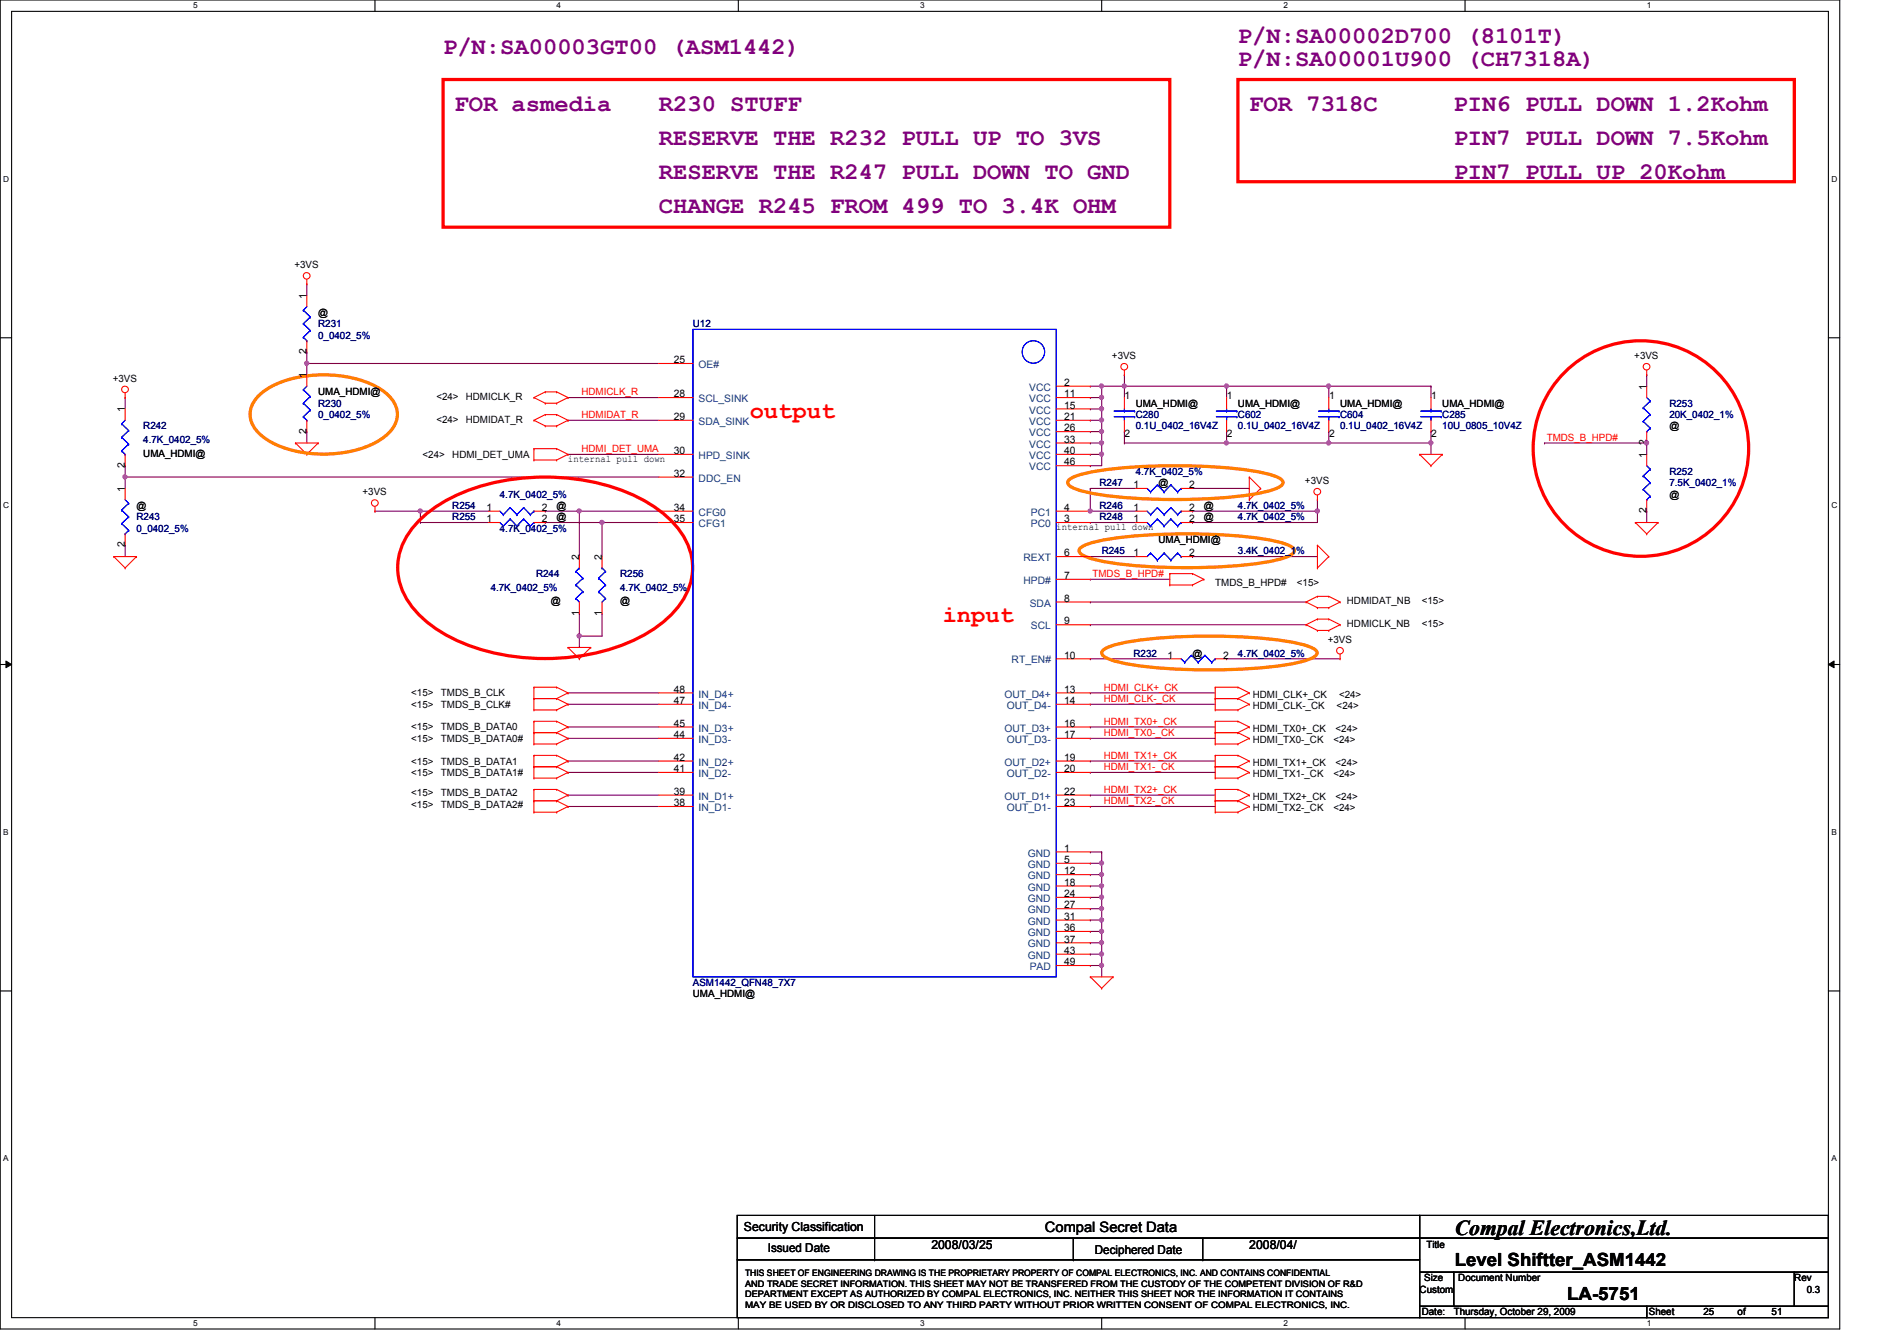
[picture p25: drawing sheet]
<svg xmlns="http://www.w3.org/2000/svg" width="297mm" height="210mm" viewBox="0 0 297 210" stroke-linecap="round" stroke-linejoin="round" font-family="sans-serif">
<defs><g id="words">
<g font-size="3.7" fill="#800080">
<text x="69.4" y="8.5">P/N:SA00003GT00 (ASM1442)</text>
<text x="193.8" y="10.3">P/N:SA00001U900 (CH7318A)</text>
<text x="193.8" y="6.7">P/N:SA00002D700 (8101T)</text>
<text x="71.2" y="17.4">FOR asmedia</text>
<text x="103.2" y="17.4">R230 STUFF</text>
<text x="195.6" y="17.4">FOR 7318C</text>
<text x="227.6" y="17.4">PIN6 PULL DOWN 1.2Kohm</text>
<text x="103.2" y="22.7">RESERVE THE R232 PULL UP TO 3VS</text>
<text x="227.6" y="22.7">PIN7 PULL DOWN 7.5Kohm</text>
<text x="103.2" y="28.1">RESERVE THE R247 PULL DOWN TO GND</text>
<text x="227.6" y="28.1">PIN7 PULL UP 20Kohm</text>
<text x="103.2" y="33.4">CHANGE R245 FROM 499 TO 3.4K OHM</text>
</g>
<g font-size="3.7" fill="#f00">
<text x="117.4" y="65.4">output</text>
<text x="147.6" y="97.4">input</text>
</g>
<text font-size="3.3" x="227.8" y="193.3">Compal Electronics,Ltd.</text>
<g font-size="2.8">
<text x="227.8" y="198.2">Level Shiftter_ASM1442</text>
<text x="245.4" y="203.5">LA-5751</text>
</g>
<text font-size="2.2" x="163.6" y="192.8">Compal Secret Data</text>
<g font-size="1.9">
<text x="116.5" y="192.7">Security Classification</text>
<text x="120.2" y="196">Issued Date</text>
<text x="145.8" y="195.6">2008/03/25</text>
<text x="171.4" y="196.2">Deciphered Date</text>
<text x="195.6" y="195.6">2008/04/</text>
</g>
<g font-size="1.6">
<text x="46.1" y="42">+3VS</text>
<text x="48" y="46.8" transform="rotate(-90 48 46.8)">1</text>
<text x="49.8" y="49.4">@</text>
<text x="17.6" y="59.8">+3VS</text>
<text x="48" y="59.2" transform="rotate(-90 48 59.2)">1</text>
<text x="48" y="55.5" transform="rotate(-90 48 55.5)">2</text>
<text x="105.5" y="56.9">25</text>
<text x="174.1" y="56.2">+3VS</text>
<text x="255.9" y="56.2">+3VS</text>
<text x="19.6" y="64.6" transform="rotate(-90 19.6 64.6)">1</text>
<text x="49.8" y="61.9">UMA_HDMI@</text>
<text x="68.3" y="62.6">&lt;24&gt;</text>
<text x="72.9" y="62.6">HDMICLK_R</text>
<text x="105.5" y="62.2">28</text>
<text x="105.5" y="65.7">29</text>
<text x="166.6" y="60.4">2</text>
<text x="166.6" y="62.2">11</text>
<text x="166.6" y="64">15</text>
<text x="166.6" y="65.7">21</text>
<text x="176.1" y="62.4">1</text>
<text x="177.8" y="63.7">UMA_HDMI@</text>
<text x="192.1" y="62.4">1</text>
<text x="193.8" y="63.7">UMA_HDMI@</text>
<text x="208.1" y="62.4">1</text>
<text x="209.8" y="63.7">UMA_HDMI@</text>
<text x="224.1" y="62.4">1</text>
<text x="225.8" y="63.7">UMA_HDMI@</text>
<text x="257.8" y="61" transform="rotate(-90 257.8 61)">1</text>
<text x="22.4" y="71.5">UMA_HDMI@</text>
<text x="48" y="67.9" transform="rotate(-90 48 67.9)">2</text>
<text x="66.2" y="71.7">&lt;24&gt;</text>
<text x="68.3" y="66.2">&lt;24&gt;</text>
<text x="70.8" y="71.7">HDMI_DET_UMA</text>
<text x="72.9" y="66.2">HDMIDAT_R</text>
<text x="105.5" y="71.1">30</text>
<text x="166.6" y="67.5">26</text>
<text x="166.6" y="69.3">33</text>
<text x="166.6" y="71.1">40</text>
<text x="176.1" y="68.5">2</text>
<text x="192.1" y="68.5">2</text>
<text x="208.1" y="68.5">2</text>
<text x="224.1" y="68.5">2</text>
<text x="257.8" y="71.7" transform="rotate(-90 257.8 71.7)">1</text>
<text x="257.8" y="69.7" transform="rotate(-90 257.8 69.7)">2</text>
<text x="261.4" y="67.2">@</text>
<text x="19.6" y="77" transform="rotate(-90 19.6 77)">1</text>
<text x="19.6" y="73.2" transform="rotate(-90 19.6 73.2)">2</text>
<text x="56.8" y="77.6">+3VS</text>
<text x="88.9" y="72.3">internal pull down</text>
<text x="105.5" y="74.6">32</text>
<text x="166.6" y="72.9">46</text>
<text x="177.5" y="76.4">1</text>
<text x="181.4" y="76.1">@</text>
<text x="186.2" y="76.4">2</text>
<text x="204.3" y="75.8">+3VS</text>
<text x="261.4" y="77.9">@</text>
<text x="21.4" y="79.7">@</text>
<text x="76.2" y="81.7">1</text>
<text x="76.2" y="80">1</text>
<text x="84.8" y="81.7">2</text>
<text x="84.8" y="80">2</text>
<text x="87.2" y="81.4">@</text>
<text x="87.2" y="79.7">@</text>
<text x="105.5" y="80">34</text>
<text x="105.5" y="81.7">35</text>
<text x="165.4" y="83">internal pull down</text>
<text x="166.6" y="80">4</text>
<text x="166.6" y="81.7">3</text>
<text x="177.5" y="81.7">1</text>
<text x="177.5" y="80">1</text>
<text x="186.2" y="81.7">2</text>
<text x="186.2" y="80">2</text>
<text x="188.5" y="81.4">@</text>
<text x="188.5" y="79.7">@</text>
<text x="257.8" y="80.3" transform="rotate(-90 257.8 80.3)">2</text>
<text x="19.6" y="85.7" transform="rotate(-90 19.6 85.7)">2</text>
<text x="90.7" y="87.7" transform="rotate(-90 90.7 87.7)">2</text>
<text x="94.2" y="87.7" transform="rotate(-90 94.2 87.7)">2</text>
<text x="166.6" y="87.1">6</text>
<text x="177.5" y="87.1">1</text>
<text x="181.4" y="85">UMA_HDMI@</text>
<text x="186.2" y="87.1">2</text>
<text x="86.3" y="94.6">@</text>
<text x="97.1" y="94.6">@</text>
<text x="166.6" y="90.6">7</text>
<text x="166.6" y="94.2">8</text>
<text x="190.3" y="91.8">TMDS_B_HPD#</text>
<text x="203.1" y="91.8">&lt;15&gt;</text>
<text x="210.9" y="94.6">HDMIDAT_NB</text>
<text x="222.6" y="94.6">&lt;15&gt;</text>
<text x="90.7" y="96.4" transform="rotate(-90 90.7 96.4)">1</text>
<text x="94.2" y="96.4" transform="rotate(-90 94.2 96.4)">1</text>
<text x="166.6" y="97.7">9</text>
<text x="207.9" y="100.7">+3VS</text>
<text x="210.9" y="98.2">HDMICLK_NB</text>
<text x="222.6" y="98.2">&lt;15&gt;</text>
<text x="166.6" y="103.1">10</text>
<text x="182.8" y="103.1">1</text>
<text x="186.7" y="102.8">@</text>
<text x="191.5" y="103.1">2</text>
<text x="64.4" y="109">&lt;15&gt;</text>
<text x="64.4" y="110.8">&lt;15&gt;</text>
<text x="69" y="109">TMDS_B_CLK</text>
<text x="69" y="110.8">TMDS_B_CLK#</text>
<text x="105.5" y="108.4">48</text>
<text x="105.5" y="110.2">47</text>
<text x="105.5" y="113.7">45</text>
<text x="166.6" y="108.4">13</text>
<text x="166.6" y="110.2">14</text>
<text x="166.6" y="113.7">16</text>
<text x="196.2" y="109.2">HDMI_CLK+_CK</text>
<text x="196.2" y="111">HDMI_CLK-_CK</text>
<text x="209.3" y="111">&lt;24&gt;</text>
<text x="209.7" y="109.2">&lt;24&gt;</text>
<text x="64.4" y="119.7">&lt;15&gt;</text>
<text x="64.4" y="114.3">&lt;15&gt;</text>
<text x="64.4" y="116.1">&lt;15&gt;</text>
<text x="69" y="119.7">TMDS_B_DATA1</text>
<text x="69" y="114.3">TMDS_B_DATA0</text>
<text x="69" y="116.1">TMDS_B_DATA0#</text>
<text x="105.5" y="115.5">44</text>
<text x="105.5" y="119.1">42</text>
<text x="166.6" y="115.5">17</text>
<text x="166.6" y="119.1">19</text>
<text x="196.2" y="114.5">HDMI_TX0+_CK</text>
<text x="196.2" y="116.3">HDMI_TX0-_CK</text>
<text x="196.2" y="119.8">HDMI_TX1+_CK</text>
<text x="208.8" y="116.3">&lt;24&gt;</text>
<text x="209.1" y="114.5">&lt;24&gt;</text>
<text x="209.1" y="119.8">&lt;24&gt;</text>
<text x="64.4" y="124.7">&lt;15&gt;</text>
<text x="64.4" y="121.5">&lt;15&gt;</text>
<text x="69" y="124.7">TMDS_B_DATA2</text>
<text x="69" y="121.5">TMDS_B_DATA1#</text>
<text x="105.5" y="120.9">41</text>
<text x="105.5" y="124.4">39</text>
<text x="166.6" y="120.9">20</text>
<text x="166.6" y="124.4">22</text>
<text x="196.2" y="121.6">HDMI_TX1-_CK</text>
<text x="196.2" y="125.2">HDMI_TX2+_CK</text>
<text x="208.8" y="121.6">&lt;24&gt;</text>
<text x="209.1" y="125.2">&lt;24&gt;</text>
<text x="64.4" y="126.4">&lt;15&gt;</text>
<text x="69" y="126.4">TMDS_B_DATA2#</text>
<text x="105.5" y="126.2">38</text>
<text x="166.6" y="126.2">23</text>
<text x="196.2" y="127">HDMI_TX2-_CK</text>
<text x="208.8" y="127">&lt;24&gt;</text>
<text x="166.6" y="136.9">12</text>
<text x="166.6" y="135.1">5</text>
<text x="166.6" y="133.3">1</text>
<text x="166.6" y="138.6">18</text>
<text x="166.6" y="140.4">24</text>
<text x="166.6" y="142.2">27</text>
<text x="166.6" y="144">31</text>
<text x="166.6" y="145.8">36</text>
<text x="166.6" y="147.5">37</text>
<text x="166.6" y="149.3">43</text>
<text x="166.6" y="151.1">49</text>
<text x="108.5" y="156.1">UMA_HDMI@</text>
<text x="223.3" y="195.4">Title</text>
<text x="222.3" y="202.4">Custom</text>
<text x="223" y="200.6">Size</text>
<text x="228.3" y="200.6">Document Number</text>
<text x="281" y="200.6">Rev</text>
<text x="282.9" y="202.4">0.3</text>
<text x="222.6" y="205.9">Date:</text>
<text x="227.6" y="205.9">Thursday, October 29, 2009</text>
<text x="258.2" y="205.9">Sheet</text>
<text x="266.7" y="205.9">25</text>
<text x="272.1" y="205.9">of</text>
<text x="277.4" y="205.9">51</text>
</g>
<g font-size="1.6" fill="#000080">
<text x="49.8" y="51.2">R231</text>
<text x="49.8" y="53">0_0402_5%</text>
<text x="108.5" y="51.2">U12</text>
<text x="49.8" y="63.7">R230</text>
<text x="49.8" y="65.4">0_0402_5%</text>
<text x="177.8" y="65.4">C280</text>
<text x="193.8" y="65.4">C602</text>
<text x="209.8" y="65.4">C604</text>
<text x="225.8" y="65.4">C285</text>
<text x="261.4" y="63.7">R253</text>
<text x="261.4" y="65.4">20K_0402_1%</text>
<text x="22.4" y="67.2">R242</text>
<text x="22.4" y="69.3">4.7K_0402_5%</text>
<text x="177.8" y="67.2">0.1U_0402_16V4Z</text>
<text x="193.8" y="67.2">0.1U_0402_16V4Z</text>
<text x="209.8" y="67.2">0.1U_0402_16V4Z</text>
<text x="225.8" y="67.2">10U_0805_10V4Z</text>
<text x="78.3" y="77.9">4.7K_0402_5%</text>
<text x="172.2" y="76.1">R247</text>
<text x="177.8" y="74.3">4.7K_0402_5%</text>
<text x="261.4" y="74.3">R252</text>
<text x="261.4" y="76.1">7.5K_0402_1%</text>
<text x="21.4" y="81.4">R243</text>
<text x="21.4" y="83.2">0_0402_5%</text>
<text x="70.8" y="81.4">R255</text>
<text x="70.8" y="79.7">R254</text>
<text x="78.3" y="83.2">4.7K_0402_5%</text>
<text x="172.2" y="81.4">R248</text>
<text x="172.2" y="79.7">R246</text>
<text x="193.8" y="81.4">4.7K_0402_5%</text>
<text x="193.8" y="79.7">4.7K_0402_5%</text>
<text x="172.5" y="86.8">R245</text>
<text x="193.8" y="86.8">3.4K_0402_1%</text>
<text x="76.8" y="92.5">4.7K_0402_5%</text>
<text x="83.9" y="90.3">R244</text>
<text x="97.1" y="90.3">R256</text>
<text x="97.1" y="92.5">4.7K_0402_5%</text>
<text x="177.5" y="102.8">R232</text>
<text x="193.8" y="102.8">4.7K_0402_5%</text>
<text x="108.5" y="154.3">ASM1442_QFN48_7X7</text>
</g>
<g font-size="1.6" fill="#004080">
<text x="109.4" y="57.6">OE#</text>
<text x="109.4" y="62.9">SCL_SINK</text>
<text x="161.2" y="61.2">VCC</text>
<text x="161.2" y="62.9">VCC</text>
<text x="161.2" y="64.7">VCC</text>
<text x="109.4" y="66.5">SDA_SINK</text>
<text x="109.4" y="71.8">HPD_SINK</text>
<text x="161.2" y="66.5">VCC</text>
<text x="161.2" y="68.3">VCC</text>
<text x="161.2" y="70.1">VCC</text>
<text x="161.2" y="71.8">VCC</text>
<text x="109.4" y="75.4">DDC_EN</text>
<text x="161.2" y="73.6">VCC</text>
<text x="109.4" y="80.7">CFG0</text>
<text x="109.4" y="82.5">CFG1</text>
<text x="161.4" y="80.7">PC1</text>
<text x="161.4" y="82.5">PC0</text>
<text x="160.3" y="87.8">REXT</text>
<text x="160.3" y="91.4">HPD#</text>
<text x="161.2" y="95">SDA</text>
<text x="161.4" y="98.5">SCL</text>
<text x="158.4" y="103.8">RT_EN#</text>
<text x="109.4" y="109.2">IN_D4+</text>
<text x="109.4" y="111">IN_D4-</text>
<text x="157.3" y="109.2">OUT_D4+</text>
<text x="157.6" y="111">OUT_D4-</text>
<text x="109.4" y="114.5">IN_D3+</text>
<text x="109.4" y="116.3">IN_D3-</text>
<text x="109.4" y="119.8">IN_D2+</text>
<text x="157.3" y="114.5">OUT_D3+</text>
<text x="157.3" y="119.8">OUT_D2+</text>
<text x="157.6" y="116.3">OUT_D3-</text>
<text x="109.4" y="121.6">IN_D2-</text>
<text x="109.4" y="125.2">IN_D1+</text>
<text x="157.3" y="125.2">OUT_D1+</text>
<text x="157.6" y="121.6">OUT_D2-</text>
<text x="109.4" y="127">IN_D1-</text>
<text x="157.6" y="127">OUT_D1-</text>
<text x="160.9" y="137.6">GND</text>
<text x="160.9" y="135.8">GND</text>
<text x="160.9" y="134.1">GND</text>
<text x="160.9" y="139.4">GND</text>
<text x="160.9" y="141.2">GND</text>
<text x="160.9" y="143">GND</text>
<text x="160.9" y="144.7">GND</text>
<text x="160.9" y="146.5">GND</text>
<text x="160.9" y="148.3">GND</text>
<text x="160.9" y="150.1">GND</text>
<text x="161.2" y="151.8">PAD</text>
</g>
<g font-size="1.6" fill="#f00">
<text x="91.1" y="65.4">HDMIDAT_R</text>
<text x="91.1" y="61.9">HDMICLK_R</text>
<text x="91.1" y="70.8">HDMI_DET_UMA</text>
<text x="242.2" y="69">TMDS_B_HPD#</text>
<text x="171.1" y="90.3">TMDS_B_HPD#</text>
<text x="172.8" y="108.1">HDMI_CLK+_CK</text>
<text x="172.8" y="109.9">HDMI_CLK-_CK</text>
<text x="172.8" y="113.5">HDMI_TX0+_CK</text>
<text x="172.8" y="118.8">HDMI_TX1+_CK</text>
<text x="172.8" y="115.2">HDMI_TX0-_CK</text>
<text x="172.8" y="125.9">HDMI_TX2-_CK</text>
<text x="172.8" y="124.1">HDMI_TX2+_CK</text>
<text x="172.8" y="120.6">HDMI_TX1-_CK</text>
</g>
<g font-size="1.4">
<text x="116.7" y="199.7">THIS SHEET OF ENGINEERING DRAWING IS THE PROPRIETARY PROPERTY OF COMPAL ELECTRONICS, INC. AND CONTAINS CONFIDENTIAL</text>
<text x="116.7" y="201.4">AND TRADE SECRET INFORMATION. THIS SHEET MAY NOT BE TRANSFERED FROM THE CUSTODY OF THE COMPETENT DIVISION OF R&amp;D</text>
<text x="116.7" y="203">DEPARTMENT EXCEPT AS AUTHORIZED BY COMPAL ELECTRONICS, INC. NEITHER THIS SHEET NOR THE INFORMATION IT CONTAINS</text>
<text x="116.7" y="204.7">MAY BE USED BY OR DISCLOSED TO ANY THIRD PARTY WITHOUT PRIOR WRITTEN CONSENT OF COMPAL ELECTRONICS, INC.</text>
</g>
<g font-size="1.3">
<text x="30.3" y="1.3">5</text>
<text x="87.2" y="1.3">4</text>
<text x="144.1" y="1.3">3</text>
<text x="201" y="1.3">2</text>
<text x="257.8" y="1.3">1</text>
<text x=".5" y="28.4">D</text>
<text x="286.8" y="28.4">D</text>
<text x=".5" y="79.5">C</text>
<text x="286.8" y="79.5">C</text>
<text x=".5" y="130.7">B</text>
<text x="286.8" y="130.7">B</text>
<text x=".5" y="181.8">A</text>
<text x="286.8" y="181.8">A</text>
<text x="30.3" y="207.6">5</text>
<text x="87.2" y="207.6">4</text>
<text x="144.1" y="207.6">3</text>
<text x="201" y="207.6">2</text>
<text x="257.8" y="207.6">1</text>
</g>
</g></defs>
<path d="M0 0h288.1v208h-288.1zM1.8 1.8h284.5v204.4h-284.5z" fill="none" stroke="#000" stroke-width=".17"/>
<g fill="#fff">
<path d="M30.3 .2h.6v1.4h-.6z"/>
<path d="M30.3 206.4h.6v1.4h-.6z"/>
</g>
<path d="M58.7 0v1.8M58.7 206.2v1.8" fill="none" stroke="#000" stroke-width=".17"/>
<g fill="#fff">
<path d="M87.2 .2h.6v1.4h-.6z"/>
<path d="M87.2 206.4h.6v1.4h-.6z"/>
</g>
<path d="M115.6 0v1.8M115.6 206.2v1.8" fill="none" stroke="#000" stroke-width=".17"/>
<g fill="#fff">
<path d="M144.1 .2h.6v1.4h-.6z"/>
<path d="M144.1 206.4h.6v1.4h-.6z"/>
</g>
<path d="M172.5 0v1.8M172.5 206.2v1.8" fill="none" stroke="#000" stroke-width=".17"/>
<g fill="#fff">
<path d="M201 .2h.6v1.4h-.6z"/>
<path d="M201 206.4h.6v1.4h-.6z"/>
</g>
<path d="M229.4 0v1.8M229.4 206.2v1.8" fill="none" stroke="#000" stroke-width=".17"/>
<g fill="#fff">
<path d="M257.8 .2h.7v1.4h-.7z"/>
<path d="M257.8 206.4h.7v1.4h-.7z"/>
<path d="M.5 27.3h.9v1.4h-.9z"/>
<path d="M286.8 27.3h.9v1.4h-.9z"/>
<path d="M.5 78.4h.9v1.4h-.9z"/>
<path d="M286.8 78.4h.9v1.4h-.9z"/>
</g>
<path d="M0 52.9h1.8M286.3 52.9h1.8" fill="none" stroke="#000" stroke-width=".17"/>
<g fill="#fff">
<path d="M.5 129.5h.8v1.4h-.8z"/>
<path d="M286.8 129.5h.8v1.4h-.8z"/>
</g>
<path d="M0 104h1.8M286.3 104h1.8" fill="none" stroke="#000" stroke-width=".17"/>
<path d="M.9 103.5l.9 .5-.9 .5zM286.3 104l.9-.5v1z" fill="#000"/>
<path d="M.9 103.5l.9 .5-.9 .5zM286.3 104l.9-.5v1z" fill="none" stroke="#000" stroke-width=".16"/>
<g fill="#fff">
<path d="M.5 180.6h.8v1.4h-.8z"/>
<path d="M286.8 180.6h.8v1.4h-.8z"/>
</g>
<path d="M0 155.1h1.8M286.3 155.1h1.8" fill="none" stroke="#000" stroke-width=".17"/>
<g fill="none" stroke="#800040" stroke-width=".17">
<path d="M176.1 58.7h.1M176.1 58.7v3.5M19.6 62.2h.1M19.6 74.7h.1M19.6 72.9h.1M19.6 62.2v1.8M19.6 72.9v3.6M170.7 72.9h.1M170.7 72.9h1.8M176.1 60.5h.1M208.1 60.5h.1M208.1 60.5h16"/>
<path d="M224.1 60.5h.1M224.1 60.5v1.7"/>
</g>
<circle cx="208" cy="60.4" r=".32" fill="#f0f"/>
<circle cx="208" cy="60.4" r=".32" fill="none" stroke="#f0f" stroke-width=".17"/>
<path d="M176.1 67.6h.1M176.1 67.6v1.7M224.1 69.3h.1M224.1 69.3v1.8M170.7 108.5h.1M170.7 108.5h19.6" fill="none" stroke="#800040" stroke-width=".17"/>
<circle cx="224" cy="69.3" r=".32" fill="#f0f"/>
<circle cx="224" cy="69.3" r=".32" fill="none" stroke="#f0f" stroke-width=".17"/>
<path d="M48 56.9h.1M48 56.9v1.8M88.9 126.2h.1M88.9 126.2h14.3M172.5 135.1h.1M172.5 135.1v1.8" fill="none" stroke="#800040" stroke-width=".17"/>
<circle cx="172.5" cy="135.1" r=".32" fill="#f0f"/>
<circle cx="172.5" cy="135.1" r=".32" fill="none" stroke="#f0f" stroke-width=".17"/>
<path d="M19.6 74.7h.1M19.6 74.7h83.6M170.7 135.1h.1M170.7 135.1h1.8" fill="none" stroke="#800040" stroke-width=".17"/>
<circle cx="19.6" cy="74.6" r=".32" fill="#f0f"/>
<circle cx="19.6" cy="74.6" r=".32" fill="none" stroke="#f0f" stroke-width=".17"/>
<path d="M170.7 65.8h.1M170.7 65.8h1.8M172.5 67.6h.1M172.5 67.6v1.7" fill="none" stroke="#800040" stroke-width=".17"/>
<circle cx="172.5" cy="67.5" r=".32" fill="#f0f"/>
<circle cx="172.5" cy="67.5" r=".32" fill="none" stroke="#f0f" stroke-width=".17"/>
<path d="M48 56.9h.1M48 56.9h55.2" fill="none" stroke="#800040" stroke-width=".17"/>
<circle cx="48" cy="56.9" r=".32" fill="#f0f"/>
<circle cx="48" cy="56.9" r=".32" fill="none" stroke="#f0f" stroke-width=".17"/>
<path d="M48 44.4h.1M48 55.1h.1M48 44.4v1.8M48 55.1v1.8M88.9 119.1h.1M88.9 110.2h.1M88.9 119.1h14.3M88.9 110.2h14.3M170.7 142.2h.1M170.7 142.2h1.8M172.5 142.2h.1M172.5 142.2v1.8" fill="none" stroke="#800040" stroke-width=".17"/>
<circle cx="172.5" cy="142.2" r=".32" fill="#f0f"/>
<circle cx="172.5" cy="142.2" r=".32" fill="none" stroke="#f0f" stroke-width=".17"/>
<path d="M48 67.6h.1M48 67.6v1.7M170.7 71.1h.1M170.7 62.2h.1M170.7 71.1h1.8M170.7 62.2h1.8M170.7 149.4h.1M170.7 149.4h1.8" fill="none" stroke="#800040" stroke-width=".17"/>
<circle cx="172.5" cy="62.2" r=".32" fill="#f0f"/>
<circle cx="172.5" cy="62.2" r=".32" fill="none" stroke="#f0f" stroke-width=".17"/>
<path d="M172.5 136.9h.1M172.5 136.9v1.8" fill="none" stroke="#800040" stroke-width=".17"/>
<circle cx="172.5" cy="136.9" r=".32" fill="#f0f"/>
<circle cx="172.5" cy="136.9" r=".32" fill="none" stroke="#f0f" stroke-width=".17"/>
<path d="M170.7 136.9h.1M170.7 126.2h.1M170.7 136.9h1.8M170.7 126.2h19.6M172.5 144h.1M172.5 144v1.8" fill="none" stroke="#800040" stroke-width=".17"/>
<circle cx="172.5" cy="144" r=".32" fill="#f0f"/>
<circle cx="172.5" cy="144" r=".32" fill="none" stroke="#f0f" stroke-width=".17"/>
<path d="M172.5 60.5h.1M172.5 60.5v1.7M170.7 144h.1M170.7 144h1.8" fill="none" stroke="#800040" stroke-width=".17"/>
<circle cx="172.5" cy="60.4" r=".32" fill="#f0f"/>
<circle cx="172.5" cy="60.4" r=".32" fill="none" stroke="#f0f" stroke-width=".17"/>
<path d="M172.5 62.2h.1M172.5 62.2v1.8M88.9 120.9h.1M88.9 120.9h14.3M170.7 133.3h.1M170.7 133.3h1.8M172.5 147.6h.1M172.5 147.6v1.8" fill="none" stroke="#800040" stroke-width=".17"/>
<circle cx="172.5" cy="147.5" r=".32" fill="#f0f"/>
<circle cx="172.5" cy="147.5" r=".32" fill="none" stroke="#f0f" stroke-width=".17"/>
<path d="M172.5 69.3h.1M172.5 69.3v1.8M170.7 97.8h.1M170.7 97.8h33.8" fill="none" stroke="#800040" stroke-width=".17"/>
<circle cx="172.5" cy="69.3" r=".32" fill="#f0f"/>
<circle cx="172.5" cy="69.3" r=".32" fill="none" stroke="#f0f" stroke-width=".17"/>
<path d="M170.7 67.6h.1M170.7 67.6h1.8M172.5 64h.1M172.5 64v1.8M206.3 80h.1M206.3 80v1.8" fill="none" stroke="#800040" stroke-width=".17"/>
<circle cx="206.3" cy="80" r=".32" fill="#f0f"/>
<circle cx="206.3" cy="80" r=".32" fill="none" stroke="#f0f" stroke-width=".17"/>
<g fill="none" stroke="#800040" stroke-width=".17">
<path d="M170.7 69.3h.1M170.7 69.3h1.8M172.5 65.8h.1M172.5 65.8v1.8M170.7 90.7h.1M170.7 90.7h12.5M186.7 80h.1M186.7 81.8h.1M186.7 80h19.6M186.7 81.8h19.6M88.9 113.8h.1M88.9 113.8h14.3"/>
<path d="M170.7 124.5h.1M170.7 124.5h19.6"/>
</g>
<circle cx="172.5" cy="65.8" r=".32" fill="#f0f"/>
<circle cx="172.5" cy="65.8" r=".32" fill="none" stroke="#f0f" stroke-width=".17"/>
<path d="M170.7 64h.1M170.7 64h1.8" fill="none" stroke="#800040" stroke-width=".17"/>
<circle cx="172.5" cy="64" r=".32" fill="#f0f"/>
<circle cx="172.5" cy="64" r=".32" fill="none" stroke="#f0f" stroke-width=".17"/>
<path d="M170.7 138.7h.1M170.7 138.7h1.8M172.5 138.7h.1M172.5 138.7v1.8" fill="none" stroke="#800040" stroke-width=".17"/>
<circle cx="172.5" cy="138.7" r=".32" fill="#f0f"/>
<circle cx="172.5" cy="138.7" r=".32" fill="none" stroke="#f0f" stroke-width=".17"/>
<path d="M88.9 108.5h.1M88.9 108.5h14.3M172.5 145.8h.1M172.5 145.8v1.8" fill="none" stroke="#800040" stroke-width=".17"/>
<circle cx="172.5" cy="145.8" r=".32" fill="#f0f"/>
<circle cx="172.5" cy="145.8" r=".32" fill="none" stroke="#f0f" stroke-width=".17"/>
<path d="M172.5 71.1h.1M172.5 71.1v1.8M90.7 80h.1M90.7 80h12.5M88.9 124.5h.1M88.9 124.5h14.3M172.5 133.3h.1M172.5 133.3v1.8M170.7 145.8h.1M170.7 145.8h1.8" fill="none" stroke="#800040" stroke-width=".17"/>
<circle cx="172.5" cy="71.1" r=".32" fill="#f0f"/>
<circle cx="172.5" cy="71.1" r=".32" fill="none" stroke="#f0f" stroke-width=".17"/>
<path d="M88.9 71.1h.1M88.9 71.1h14.3M88.9 115.6h.1M88.9 115.6h14.3M170.7 110.2h.1M170.7 110.2h19.6M172.5 140.5h.1M172.5 140.5v1.7" fill="none" stroke="#800040" stroke-width=".17"/>
<circle cx="172.5" cy="140.4" r=".32" fill="#f0f"/>
<circle cx="172.5" cy="140.4" r=".32" fill="none" stroke="#f0f" stroke-width=".17"/>
<path d="M176.1 60.5h.1M176.1 60.5h16M192.1 67.6h.1M192.1 67.6v1.7M170.7 140.5h.1M170.7 140.5h1.8" fill="none" stroke="#800040" stroke-width=".17"/>
<circle cx="176" cy="60.4" r=".32" fill="#f0f"/>
<circle cx="176" cy="60.4" r=".32" fill="none" stroke="#f0f" stroke-width=".17"/>
<path d="M172.5 60.5h.1M172.5 60.5h3.6M192.1 60.5h.1M192.1 60.5v1.7M192.1 60.5h16M206.3 78.2h.1M206.3 78.2v1.8M208.1 67.6h.1M208.1 67.6v1.7M170.7 113.8h.1M170.7 113.8h19.6" fill="none" stroke="#800040" stroke-width=".17"/>
<circle cx="192" cy="60.4" r=".32" fill="#f0f"/>
<circle cx="192" cy="60.4" r=".32" fill="none" stroke="#f0f" stroke-width=".17"/>
<path d="M208.1 60.5h.1M208.1 60.5v1.7M170.7 87.1h.1M170.7 87.1h7.1M170.7 147.6h.1M170.7 147.6h1.8M172.5 151.1h.1M172.5 151.1v1.8" fill="none" stroke="#800040" stroke-width=".17"/>
<circle cx="172.5" cy="151.1" r=".32" fill="#f0f"/>
<circle cx="172.5" cy="151.1" r=".32" fill="none" stroke="#f0f" stroke-width=".17"/>
<path d="M176.1 69.3h.1M176.1 69.3h16M208.1 69.3h.1M224.1 67.6h.1M224.1 67.6v1.7h-16" fill="none" stroke="#800040" stroke-width=".17"/>
<circle cx="208" cy="69.3" r=".32" fill="#f0f"/>
<circle cx="208" cy="69.3" r=".32" fill="none" stroke="#f0f" stroke-width=".17"/>
<path d="M88.9 65.8h.1M88.9 62.2h.1M88.9 65.8h14.3M88.9 62.2h14.3M192.1 69.3h.1M192.1 69.3h16" fill="none" stroke="#800040" stroke-width=".17"/>
<circle cx="192" cy="69.3" r=".32" fill="#f0f"/>
<circle cx="192" cy="69.3" r=".32" fill="none" stroke="#f0f" stroke-width=".17"/>
<path d="M170.7 60.5h.1M170.7 60.5h1.8M170.7 80h.1M170.7 80h7.1M186.7 87.1h.1M186.7 87.1h19.6M172.5 149.4h.1M172.5 149.4v1.7" fill="none" stroke="#800040" stroke-width=".17"/>
<circle cx="172.5" cy="149.3" r=".32" fill="#f0f"/>
<circle cx="172.5" cy="149.3" r=".32" fill="none" stroke="#f0f" stroke-width=".17"/>
<path d="M65.8 80h.1M65.8 80h10.7M94.3 81.8h.1M94.3 81.8h8.9M170.7 151.1h.1M170.7 151.1h1.8" fill="none" stroke="#800040" stroke-width=".17"/>
<circle cx="65.8" cy="80" r=".32" fill="#f0f"/>
<circle cx="65.8" cy="80" r=".32" fill="none" stroke="#f0f" stroke-width=".17"/>
<g fill="none" stroke="#800040" stroke-width=".17">
<path d="M241.8 69.3h.1M241.8 69.3h16M19.6 85.3h.1M19.6 85.3v1.8M65.8 81.8h.1M65.8 80h.1M65.8 81.8h10.7M65.8 80v1.8M170.7 81.8h.1M170.7 81.8h7.1M170.7 119.1h.1M170.7 115.6h.1"/>
<path d="M170.7 119.1h19.6M170.7 115.6h19.6M170.7 120.9h.1M170.7 120.9h19.6"/>
</g>
<circle cx="257.8" cy="69.3" r=".32" fill="#f0f"/>
<circle cx="257.8" cy="69.3" r=".32" fill="none" stroke="#f0f" stroke-width=".17"/>
<path d="M257.8 58.7h.1M257.8 58.7v1.8M257.8 69.3h.1M257.8 69.3v1.8M58.7 80h.1M58.7 80h7.1M90.7 80h.1M90.7 80v7.1M257.8 80h.1M257.8 80v1.8" fill="none" stroke="#800040" stroke-width=".17"/>
<circle cx="90.7" cy="80" r=".32" fill="#f0f"/>
<circle cx="90.7" cy="80" r=".32" fill="none" stroke="#f0f" stroke-width=".17"/>
<path d="M85.4 80h.1M85.4 80h5.3M94.3 81.8h.1M94.3 81.8v5.3" fill="none" stroke="#800040" stroke-width=".17"/>
<circle cx="94.2" cy="81.8" r=".32" fill="#f0f"/>
<circle cx="94.2" cy="81.8" r=".32" fill="none" stroke="#f0f" stroke-width=".17"/>
<path d="M85.4 81.8h.1M85.4 81.8h8.9M90.7 99.6h.1M90.7 99.6v1.7M90.7 99.6h3.6" fill="none" stroke="#800040" stroke-width=".17"/>
<circle cx="90.7" cy="99.5" r=".32" fill="#f0f"/>
<circle cx="90.7" cy="99.5" r=".32" fill="none" stroke="#f0f" stroke-width=".17"/>
<g fill="none" stroke="#800040" stroke-width=".17">
<path d="M170.7 76.5h.1M170.7 76.5h7.1M170.7 76.5v3.5M186.7 76.5h8.9M195.6 76.5h.1M90.7 96h.1M90.7 96v3.6M94.3 96h.1M94.3 96v3.6M170.7 94.2h.1M170.7 80h.1M170.7 94.2h33.8"/>
<path d="M170.7 103.1h.1M170.7 103.1h12.5M192.1 103.1h.1M192.1 103.1h17.7"/>
</g>
<circle cx="170.7" cy="80" r=".32" fill="#f0f"/>
<circle cx="170.7" cy="80" r=".32" fill="none" stroke="#f0f" stroke-width=".17"/>
<g fill="none" stroke="#f00" stroke-width=".17">
<path d="M48 44.4h.1M48 43.7v.7M48 46.2v1.8M48 53.3v1.8M48 58.7v1.8M103.2 56.9h5.3M176.1 58.7h.1M176.1 58v.7M257.8 58.7h.1M257.8 58v.7M19.6 62.2h.1M19.6 61.5v.7"/>
<path d="M19.6 64v1.8M19.6 71.1v1.8M19.6 76.5v1.7M46.3 69.3h.1M46.3 69.3h3.5M46.3 69.3l1.7 1.8M48 71.1h.1M48 65.8v1.8M49.8 69.3h.1M49.8 69.3l-1.8 1.8M58.7 79.3v.7M83.6 62.2h.1"/>
<path d="M83.6 65.8h.1M83.6 72h.1M83.6 70.2h.1M83.6 70.2v1.8M83.6 62.2l1.8 .9M83.6 65.8l1.8 .9M83.6 70.2h3.6M83.6 72h3.6M85.4 63.1h.1M85.4 61.3h.1M85.4 66.7h.1M85.4 64.9h.1"/>
<path d="M85.4 63.1h1.8M85.4 61.3h1.8M85.4 61.3l-1.8 .9M85.4 66.7h1.8M85.4 64.9h1.8M85.4 64.9l-1.8 .9M87.2 63.1h.1M87.2 61.3h.1M87.2 66.7h.1M87.2 64.9h.1M87.2 70.2h.1M87.2 72h.1"/>
<path d="M87.2 61.3l1.7 .9M87.2 64.9l1.7 .9M87.2 70.2l1.7 .9M88.9 62.2h.1M88.9 65.8h.1M88.9 71.1h.1M88.9 62.2l-1.7 .9M88.9 65.8l-1.7 .9M88.9 71.1l-1.7 .9M103.2 71.1h5.3M103.2 62.2h5.3M103.2 65.8h5.3"/>
<path d="M103.2 74.7h5.3M165.4 69.3h5.3M165.4 71.1h5.3M165.4 60.5h5.3M165.4 62.2h5.3M165.4 64h5.3M165.4 65.8h5.3M165.4 67.6h5.3M165.4 72.9h5.3M176.1 62.2v1.8M176.1 65.8v1.8M177.8 76.5h1.8"/>
<path d="M185 76.5h1.7M192.1 62.2v1.8M192.1 65.8v1.8M195.6 78.2h.1M195.6 74.7h.1M195.6 74.7v3.5M195.6 74.7l1.8 1.8M197.4 76.5h.1M197.4 76.5l-1.8 1.7M206.3 78.2h.1M206.3 77.5v.7M208.1 62.2v1.8"/>
<path d="M208.1 65.8v1.8M222.3 71.1h.1M222.3 71.1h3.5M222.3 71.1l1.8 1.8M224.1 72.9h.1M224.1 62.2v1.8M224.1 65.8v1.8M225.8 71.1h.1M225.8 71.1l-1.7 1.8M257.8 60.5v1.7M257.8 67.6v1.7M257.8 71.1v1.8"/>
<path d="M257.8 78.2v1.8M17.8 87.1h.1M17.8 87.1h3.6M17.8 87.1l1.8 1.8M19.6 88.9h.1M19.6 83.6v1.7M21.4 87.1h.1M21.4 87.1l-1.8 1.8M58.7 80h.1M76.5 81.8h1.8M76.5 80h1.8M83.6 81.8h1.8"/>
<path d="M83.6 80h1.8M90.7 87.1v1.8M90.7 94.2v1.8M94.3 87.1v1.8M94.3 94.2v1.8M103.2 81.8h5.3M103.2 80h5.3M165.4 87.1h5.3M165.4 81.8h5.3M165.4 90.7h5.3M165.4 94.2h5.3M165.4 97.8h5.3"/>
<path d="M165.4 80h5.3M177.8 87.1h1.8M177.8 81.8h1.8M177.8 80h1.8M183.2 89.8h.1M183.2 91.6h.1M183.2 91.6h3.5M183.2 89.8h3.5M183.2 89.8v1.8M185 87.1h1.7M185 81.8h1.7M185 80h1.7"/>
<path d="M186.7 91.6h.1M186.7 89.8h.1M186.7 89.8l1.8 .9M188.5 90.7h.1M188.5 90.7l-1.8 .9M204.5 97.8h.1M204.5 94.2h.1M204.5 97.8l1.8 .9M204.5 94.2l1.8 .9M206.3 98.7h.1M206.3 96.9h.1M206.3 95.1h.1"/>
<path d="M206.3 93.3h.1M206.3 88.9h.1M206.3 85.3h.1M206.3 98.7h1.8M206.3 96.9l-1.8 .9M206.3 96.9h1.8M206.3 95.1h1.8M206.3 93.3l-1.8 .9M206.3 93.3h1.8M206.3 85.3v3.6M206.3 85.3l1.8 1.8M208.1 98.7h.1"/>
<path d="M208.1 96.9h.1M208.1 95.1h.1M208.1 93.3h.1M208.1 87.1h.1M208.1 96.9l1.7 .9M208.1 93.3l1.7 .9M208.1 87.1l-1.8 1.8M209.8 97.8h.1M209.8 94.2h.1M209.8 97.8l-1.7 .9M209.8 94.2l-1.7 .9M256.1 81.8h.1"/>
<path d="M256.1 81.8h3.5M256.1 81.8l1.7 1.8M257.8 83.6h.1M259.6 81.8h.1M259.6 81.8l-1.8 1.8M83.6 109.3h.1M83.6 107.6h.1M83.6 111.1h.1M83.6 118.2h.1M83.6 114.7h.1M83.6 112.9h.1M83.6 116.5h.1"/>
<path d="M83.6 107.6v3.5M83.6 112.9v3.6M83.6 118.2v3.6M83.6 107.6h3.6M83.6 109.3h3.6M83.6 111.1h3.6M83.6 118.2h3.6M83.6 112.9h3.6M83.6 114.7h3.6M83.6 116.5h3.6M87.2 107.6h.1M87.2 109.3h.1"/>
<path d="M87.2 111.1h.1M87.2 118.2h.1M87.2 112.9h.1M87.2 114.7h.1M87.2 116.5h.1M87.2 107.6l1.7 .9M87.2 109.3l1.7 .9M87.2 118.2l1.7 .9M87.2 112.9l1.7 .9M87.2 114.7l1.7 .9M88.9 108.5h.1M88.9 110.2h.1"/>
<path d="M88.9 119.1h.1M88.9 113.8h.1M88.9 115.6h.1M88.9 101.3h.1M88.9 108.5l-1.7 .8M88.9 110.2l-1.7 .9M88.9 119.1l-1.7 .9M88.9 113.8l-1.7 .9M88.9 115.6l-1.7 .9M88.9 101.3h3.6M88.9 101.3l1.8 1.8M90.7 103.1h.1"/>
<path d="M92.5 101.3h.1M92.5 101.3l-1.8 1.8M103.2 108.5h5.3M103.2 110.2h5.3M103.2 113.8h5.3M103.2 115.6h5.3M103.2 119.1h5.3M165.4 103.1h5.3M165.4 108.5h5.3M165.4 110.2h5.3M165.4 113.8h5.3M165.4 115.6h5.3"/>
<path d="M165.4 119.1h5.3M183.2 103.1h1.8M190.3 107.6h.1M190.3 109.3h.1M190.3 111.1h.1M190.3 112.9h.1M190.3 114.7h.1M190.3 116.5h.1M190.3 118.2h.1M190.3 107.6h3.5M190.3 109.3h3.5M190.3 111.1h3.5"/>
<path d="M190.3 118.2h3.5M190.3 112.9h3.5M190.3 114.7h3.5M190.3 116.5h3.5M190.3 107.6v3.5M190.3 112.9v3.6M190.3 118.2v3.6M190.3 103.1h1.8M193.8 109.3h.1M193.8 107.6h.1M193.8 111.1h.1M193.8 114.7h.1"/>
<path d="M193.8 112.9h.1M193.8 116.5h.1M193.8 118.2h.1M193.8 107.6l1.8 .9M193.8 109.3l1.8 .9M193.8 112.9l1.8 .9M193.8 114.7l1.8 .9M193.8 118.2l1.8 .9M195.6 108.5h.1M195.6 110.2h.1M195.6 113.8h.1M195.6 115.6h.1"/>
<path d="M195.6 119.1h.1M195.6 108.5l-1.8 .8M195.6 110.2l-1.8 .9M195.6 113.8l-1.8 .9M195.6 115.6l-1.8 .9M195.6 119.1l-1.8 .9M209.8 103.1h.1M209.8 102.4v.7M83.6 123.6h.1M83.6 125.3h.1M83.6 127.1h.1M83.6 120h.1"/>
<path d="M83.6 121.8h.1M83.6 125.3h3.6M83.6 123.6h3.6M83.6 123.6v3.5M83.6 127.1h3.6M83.6 120h3.6M83.6 121.8h3.6M87.2 125.3h.1M87.2 123.6h.1M87.2 127.1h.1M87.2 120h.1M87.2 121.8h.1"/>
<path d="M87.2 123.6l1.7 .9M87.2 125.3l1.7 .9M87.2 120l1.7 .9M88.9 124.5h.1M88.9 126.2h.1M88.9 120.9h.1M88.9 124.5l-1.7 .8M88.9 126.2l-1.7 .9M88.9 120.9l-1.7 .9M103.2 120.9h5.3M103.2 126.2h5.3M103.2 124.5h5.3"/>
<path d="M165.4 136.9h5.3M165.4 135.1h5.3M165.4 133.3h5.3M165.4 138.7h5.3M165.4 120.9h5.3M165.4 126.2h5.3M165.4 124.5h5.3M190.3 120h.1M190.3 121.8h.1M190.3 123.6h.1M190.3 125.3h.1M190.3 127.1h.1"/>
<path d="M190.3 125.3h3.5M190.3 123.6h3.5M190.3 127.1h3.5M190.3 120h3.5M190.3 121.8h3.5M190.3 123.6v3.5M193.8 120h.1M193.8 121.8h.1M193.8 125.3h.1M193.8 123.6h.1M193.8 127.1h.1M193.8 120l1.8 .9"/>
<path d="M193.8 123.6l1.8 .9M193.8 125.3l1.8 .9M195.6 120.9h.1M195.6 124.5h.1M195.6 126.2h.1M195.6 120.9l-1.8 .9M195.6 124.5l-1.8 .8M195.6 126.2l-1.8 .9M165.4 140.5h5.3M165.4 142.2h5.3M165.4 144h5.3M165.4 145.8h5.3"/>
<path d="M165.4 147.6h5.3M165.4 149.4h5.3M165.4 151.1h5.3M170.7 152.9h.1M170.7 152.9h3.6M170.7 152.9l1.8 1.8M172.5 154.7h.1M174.3 152.9h.1M174.3 152.9l-1.8 1.8"/>
<circle cx="48" cy="43.2" r=".52"/>
<circle cx="176" cy="57.4" r=".52"/>
<circle cx="257.8" cy="57.4" r=".52"/>
<circle cx="19.6" cy="61" r=".52"/>
<circle cx="58.7" cy="78.7" r=".52"/>
<circle cx="206.3" cy="77" r=".52"/>
<circle cx="209.8" cy="101.8" r=".52"/>
</g>
<g fill="none" stroke="#000" stroke-width=".17">
<path d="M115.4 190.2h106.9v3.6h-106.9zM115.4 193.8h106.9v3.4h-106.9zM115.4 197.2h106.9v9h-106.9zM136.9 193.8h.1M136.9 197.2h.1M136.9 190.2v7M168.1 197.2h.1M168.1 193.8v3.4M188.3 197.2h.1M188.3 193.8v3.4M222.3 190.2h64v3.6h-64zM222.3 193.8h64v5.3h-64z"/>
<path d="M222.3 199.1h5.3v5.4h-5.3zM227.6 199.1h53.4v5.4h-53.4zM281 199.1h5.3v5.4h-5.3zM222.3 204.5h35.5v1.7h-35.5zM257.8 204.5h28.5v1.7h-28.5z"/>
</g>
<g fill="none" stroke="#f00" stroke-width=".51">
<path d="M69.4 12.4h113.8v23.2h-113.8zM193.8 12.4h87.2v16h-87.2zM65.4 81.7a23.7 23.7 0 0 1 11.9-6.1 35 35 0 0 1 22.9 2.4 16.1 16.1 0 0 1 7.4 7.1 9.3 9.3 0 0 1-1.4 9.8 21.4 21.4 0 0 1-11 6.8 35.1 35.1 0 0 1-24.7-2 14.8 14.8 0 0 1-7.9-8.3 9.8 9.8 0 0 1 2.8-9.7z"/>
<circle cx="256.9" cy="70.2" r="16.9"/>
</g>
<path d="M40.7 61.7a15.2 15.2 0 0 1 10-3 15.3 15.3 0 0 1 10 3 3.9 3.9 0 0 1 0 6.3 15.2 15.2 0 0 1-10 3.1 15.2 15.2 0 0 1-10-3.1 3.9 3.9 0 0 1 0-6.3zM167.3 75.2a5.9 5.9 0 0 1 2.9-1.2 85.4 85.4 0 0 1 27.7 0 5.9 5.9 0 0 1 2.9 1.2l.1 .3-.1 .4a5.8 5.8 0 0 1-2.9 1.2 84.7 84.7 0 0 1-27.7 0 5.8 5.8 0 0 1-2.9-1.2l-.1-.4zM169.1 85.9a5.9 5.9 0 0 1 2.9-1.2 85.4 85.4 0 0 1 27.7 0 5.9 5.9 0 0 1 2.9 1.2l.1 .3-.1 .3a5.8 5.8 0 0 1-2.9 1.2 84.7 84.7 0 0 1-27.7 0 5.8 5.8 0 0 1-2.9-1.2l-.2-.3zM172.6 101.9a5.9 5.9 0 0 1 2.9-1.2 85.4 85.4 0 0 1 27.7 0 5.9 5.9 0 0 1 2.9 1.2l.1 .3-.1 .3a5.8 5.8 0 0 1-2.9 1.2 84.7 84.7 0 0 1-27.7 0 5.8 5.8 0 0 1-2.9-1.2l-.1-.3z" fill="none" stroke="#ff8000" stroke-width=".51"/>
<g fill="none" stroke="#00f" stroke-width=".17">
<path d="M47.5 48.6h.1M47.5 50.7h.1M47.5 52.8h.1M47.5 48.6l1.1 1M47.5 50.7l1.1 1M47.5 52.8l.5 .5M48 53.3h.1M48 48l-.5 .6M48.6 49.6h.1M48.6 51.7h.1M48.6 49.6l-1.1 1.1M48.6 51.7l-1.1 1.1"/>
<path d="M108.5 51.6h56.9v101.3h-56.9zM19 79.8h.1M19 66.3h.1M19 68.5h.1M19 70.6h.1M19 79.8l1.1 1.1M19 66.3l1.1 1.1M19 68.5l1.1 1M19 70.6l.6 .5M19.6 71.1h.1M19.6 78.2l.5 .6M19.6 65.8l-.6 .5"/>
<path d="M20.1 78.8h.1M20.1 67.4h.1M20.1 69.5h.1M20.1 78.8l-1.1 1M20.1 67.4l-1.1 1.1M20.1 69.5l-1.1 1.1M47.5 61h.1M47.5 63.1h.1M47.5 65.2h.1M47.5 61l1.1 1.1M47.5 63.1l1.1 1.1M47.5 65.2l.5 .6"/>
<path d="M48 65.8h.1M48 60.5l-.5 .5M48.6 62.1h.1M48.6 64.2h.1M48.6 62.1l-1.1 1M48.6 64.2l-1.1 1M79.9 79.5h.1M79.9 79.5l-1.1 1.1M79.9 79.5l1 1.1M82 79.5h.1M82 79.5l-1.1 1.1M82 79.5l1.1 1.1"/>
<path d="M174.5 65.2h3.2M174.5 64.3h3.2M176.1 64.3h.1M176.1 65.2h.1M176.1 64v.3M176.1 65.2v.6M177.7 65.2h.1M177.7 64.3h.1M179.6 76.5l.6 .5M180.2 77h.1M181.2 75.9h.1M181.2 79.5h.1"/>
<path d="M181.2 75.9l-1 1.1M181.2 75.9l1.1 1.1M181.2 79.5l-1 1.1M181.2 79.5l1.1 1.1M182.3 77h.1M183.3 75.9h.1M183.3 79.5h.1M183.3 75.9l-1 1.1M183.3 75.9l1.1 1.1M183.3 79.5l-1 1.1M183.3 79.5l1.1 1.1M184.4 77h.1"/>
<path d="M185 76.5h.1M185 76.5l-.6 .5M190.5 65.2h3.2M190.5 64.3h3.2M192.1 64.3h.1M192.1 65.2h.1M192.1 64v.3M192.1 65.2v.6M193.7 65.2h.1M193.7 64.3h.1M206.5 65.2h3.2M206.5 64.3h3.2"/>
<path d="M208.1 64.3h.1M208.1 65.2h.1M208.1 64v.3M208.1 65.2v.6M209.7 65.2h.1M209.7 64.3h.1M222.5 65.2h3.2M222.5 64.3h3.2M224.1 64.3h.1M224.1 65.2h.1M224.1 64v.3M224.1 65.2v.6"/>
<path d="M225.7 65.2h.1M225.7 64.3h.1M257.3 63.8h.1M257.3 66h.1M257.3 74.5h.1M257.3 76.6h.1M257.3 63.8l1.1 1.1M257.3 66l1.1 1M257.3 74.5l1.1 1.1M257.3 76.6l1.1 1.1M257.8 67.6h.1M257.8 78.2h.1"/>
<path d="M257.8 62.2l.6 .6M257.8 72.9l.6 .5M258.4 62.8h.1M258.4 64.9h.1M258.4 67h.1M258.4 73.4h.1M258.4 75.6h.1M258.4 77.7h.1M258.4 62.8l-1.1 1M258.4 64.9l-1.1 1.1M258.4 67l-.6 .6M258.4 73.4l-1.1 1.1"/>
<path d="M258.4 75.6l-1.1 1M258.4 77.7l-.6 .5M19 82h.1M19 82l1.1 1M19.6 83.6h.1M20.1 80.9h.1M20.1 83h.1M20.1 80.9l-1.1 1.1M20.1 83l-.5 .6M78.3 81.8l.5 .5M78.3 80l.5 .6M78.8 82.3h.1"/>
<path d="M78.8 80.6h.1M79.9 81.2h.1M79.9 81.2l-1.1 1.1M79.9 81.2l1 1.1M80.9 82.3h.1M80.9 80.6h.1M82 81.2h.1M82 81.2l-1.1 1.1M82 81.2l1.1 1.1M83.1 82.3h.1M83.1 80.6h.1M83.6 81.8h.1"/>
<path d="M83.6 80h.1M83.6 81.8l-.5 .5M83.6 80l-.5 .6M90.2 93.7h.1M90.2 91.6h.1M90.2 89.5h.1M90.2 93.7l.5 .5M90.2 91.6l1.1 1M90.2 89.5l1.1 1M90.7 88.9h.1M90.7 88.9l-.5 .6M91.3 92.6h.1"/>
<path d="M91.3 90.5h.1M91.3 92.6l-1.1 1.1M91.3 90.5l-1.1 1.1M93.7 92.6h.1M93.7 90.5h.1M93.7 92.6l1.1 1.1M93.7 90.5l1.1 1.1M94.3 88.9h.1M94.3 88.9l.5 .6M94.8 93.7h.1M94.8 91.6h.1M94.8 89.5h.1"/>
<path d="M94.8 93.7l-.5 .5M94.8 91.6l-1.1 1M94.8 89.5l-1.1 1M179.6 81.8l.6 .5M179.6 80l.6 .6M180.2 86.6h.1M180.2 82.3h.1M180.2 80.6h.1M180.2 86.6l-.6 .5M180.2 86.6l1 1.1M181.2 87.7h.1M181.2 81.2h.1"/>
<path d="M181.2 81.2l-1 1.1M181.2 81.2l1.1 1.1M182.3 86.6h.1M182.3 82.3h.1M182.3 80.6h.1M182.3 86.6l-1.1 1.1M182.3 86.6l1 1.1M183.3 87.7h.1M183.3 81.2h.1M183.3 81.2l-1 1.1M183.3 81.2l1.1 1.1M184.4 86.6h.1"/>
<path d="M184.4 82.3h.1M184.4 80.6h.1M184.4 86.6l-1.1 1.1M184.4 86.6l.6 .5M185 87.1h.1M185 81.8h.1M185 80h.1M185 81.8l-.6 .5M185 80l-.6 .6M185 103.1l.5 .6M185.5 103.7h.1M186.6 102.6h.1"/>
<path d="M186.6 102.6l-1.1 1.1M186.6 102.6l1 1.1M187.6 103.7h.1M188.7 102.6h.1M188.7 102.6l-1.1 1.1M188.7 102.6l1 1.1M189.7 103.7h.1M190.3 103.1h.1M190.3 103.1l-.6 .6"/>
<circle cx="161.8" cy="55.1" r="1.76"/>
</g>
<circle cx="208" cy="60.4" r=".32" fill="#f0f"/>
<circle cx="208" cy="60.4" r=".32" fill="none" stroke="#f0f" stroke-width=".17"/>
<circle cx="224" cy="69.3" r=".32" fill="#f0f"/>
<circle cx="224" cy="69.3" r=".32" fill="none" stroke="#f0f" stroke-width=".17"/>
<circle cx="172.5" cy="135.1" r=".32" fill="#f0f"/>
<circle cx="172.5" cy="135.1" r=".32" fill="none" stroke="#f0f" stroke-width=".17"/>
<circle cx="19.6" cy="74.6" r=".32" fill="#f0f"/>
<circle cx="19.6" cy="74.6" r=".32" fill="none" stroke="#f0f" stroke-width=".17"/>
<circle cx="172.5" cy="67.5" r=".32" fill="#f0f"/>
<circle cx="172.5" cy="67.5" r=".32" fill="none" stroke="#f0f" stroke-width=".17"/>
<circle cx="48" cy="56.9" r=".32" fill="#f0f"/>
<circle cx="48" cy="56.9" r=".32" fill="none" stroke="#f0f" stroke-width=".17"/>
<circle cx="172.5" cy="142.2" r=".32" fill="#f0f"/>
<circle cx="172.5" cy="142.2" r=".32" fill="none" stroke="#f0f" stroke-width=".17"/>
<circle cx="172.5" cy="62.2" r=".32" fill="#f0f"/>
<circle cx="172.5" cy="62.2" r=".32" fill="none" stroke="#f0f" stroke-width=".17"/>
<circle cx="172.5" cy="136.9" r=".32" fill="#f0f"/>
<circle cx="172.5" cy="136.9" r=".32" fill="none" stroke="#f0f" stroke-width=".17"/>
<circle cx="172.5" cy="144" r=".32" fill="#f0f"/>
<circle cx="172.5" cy="144" r=".32" fill="none" stroke="#f0f" stroke-width=".17"/>
<circle cx="172.5" cy="60.4" r=".32" fill="#f0f"/>
<circle cx="172.5" cy="60.4" r=".32" fill="none" stroke="#f0f" stroke-width=".17"/>
<circle cx="172.5" cy="147.5" r=".32" fill="#f0f"/>
<circle cx="172.5" cy="147.5" r=".32" fill="none" stroke="#f0f" stroke-width=".17"/>
<circle cx="172.5" cy="69.3" r=".32" fill="#f0f"/>
<circle cx="172.5" cy="69.3" r=".32" fill="none" stroke="#f0f" stroke-width=".17"/>
<circle cx="206.3" cy="80" r=".32" fill="#f0f"/>
<circle cx="206.3" cy="80" r=".32" fill="none" stroke="#f0f" stroke-width=".17"/>
<circle cx="172.5" cy="65.8" r=".32" fill="#f0f"/>
<circle cx="172.5" cy="65.8" r=".32" fill="none" stroke="#f0f" stroke-width=".17"/>
<circle cx="172.5" cy="64" r=".32" fill="#f0f"/>
<circle cx="172.5" cy="64" r=".32" fill="none" stroke="#f0f" stroke-width=".17"/>
<circle cx="172.5" cy="138.7" r=".32" fill="#f0f"/>
<circle cx="172.5" cy="138.7" r=".32" fill="none" stroke="#f0f" stroke-width=".17"/>
<circle cx="172.5" cy="145.8" r=".32" fill="#f0f"/>
<circle cx="172.5" cy="145.8" r=".32" fill="none" stroke="#f0f" stroke-width=".17"/>
<circle cx="172.5" cy="71.1" r=".32" fill="#f0f"/>
<circle cx="172.5" cy="71.1" r=".32" fill="none" stroke="#f0f" stroke-width=".17"/>
<circle cx="172.5" cy="140.4" r=".32" fill="#f0f"/>
<circle cx="172.5" cy="140.4" r=".32" fill="none" stroke="#f0f" stroke-width=".17"/>
<circle cx="176" cy="60.4" r=".32" fill="#f0f"/>
<circle cx="176" cy="60.4" r=".32" fill="none" stroke="#f0f" stroke-width=".17"/>
<circle cx="192" cy="60.4" r=".32" fill="#f0f"/>
<circle cx="192" cy="60.4" r=".32" fill="none" stroke="#f0f" stroke-width=".17"/>
<circle cx="172.5" cy="151.1" r=".32" fill="#f0f"/>
<circle cx="172.5" cy="151.1" r=".32" fill="none" stroke="#f0f" stroke-width=".17"/>
<circle cx="208" cy="69.3" r=".32" fill="#f0f"/>
<circle cx="208" cy="69.3" r=".32" fill="none" stroke="#f0f" stroke-width=".17"/>
<circle cx="192" cy="69.3" r=".32" fill="#f0f"/>
<circle cx="192" cy="69.3" r=".32" fill="none" stroke="#f0f" stroke-width=".17"/>
<circle cx="172.5" cy="149.3" r=".32" fill="#f0f"/>
<circle cx="172.5" cy="149.3" r=".32" fill="none" stroke="#f0f" stroke-width=".17"/>
<circle cx="65.8" cy="80" r=".32" fill="#f0f"/>
<circle cx="65.8" cy="80" r=".32" fill="none" stroke="#f0f" stroke-width=".17"/>
<circle cx="257.8" cy="69.3" r=".32" fill="#f0f"/>
<circle cx="257.8" cy="69.3" r=".32" fill="none" stroke="#f0f" stroke-width=".17"/>
<circle cx="90.7" cy="80" r=".32" fill="#f0f"/>
<circle cx="90.7" cy="80" r=".32" fill="none" stroke="#f0f" stroke-width=".17"/>
<circle cx="94.2" cy="81.8" r=".32" fill="#f0f"/>
<circle cx="94.2" cy="81.8" r=".32" fill="none" stroke="#f0f" stroke-width=".17"/>
<circle cx="90.7" cy="99.5" r=".32" fill="#f0f"/>
<circle cx="90.7" cy="99.5" r=".32" fill="none" stroke="#f0f" stroke-width=".17"/>
<circle cx="170.7" cy="80" r=".32" fill="#f0f"/>
<circle cx="170.7" cy="80" r=".32" fill="none" stroke="#f0f" stroke-width=".17"/>
<use href="#words"/>
</svg>
